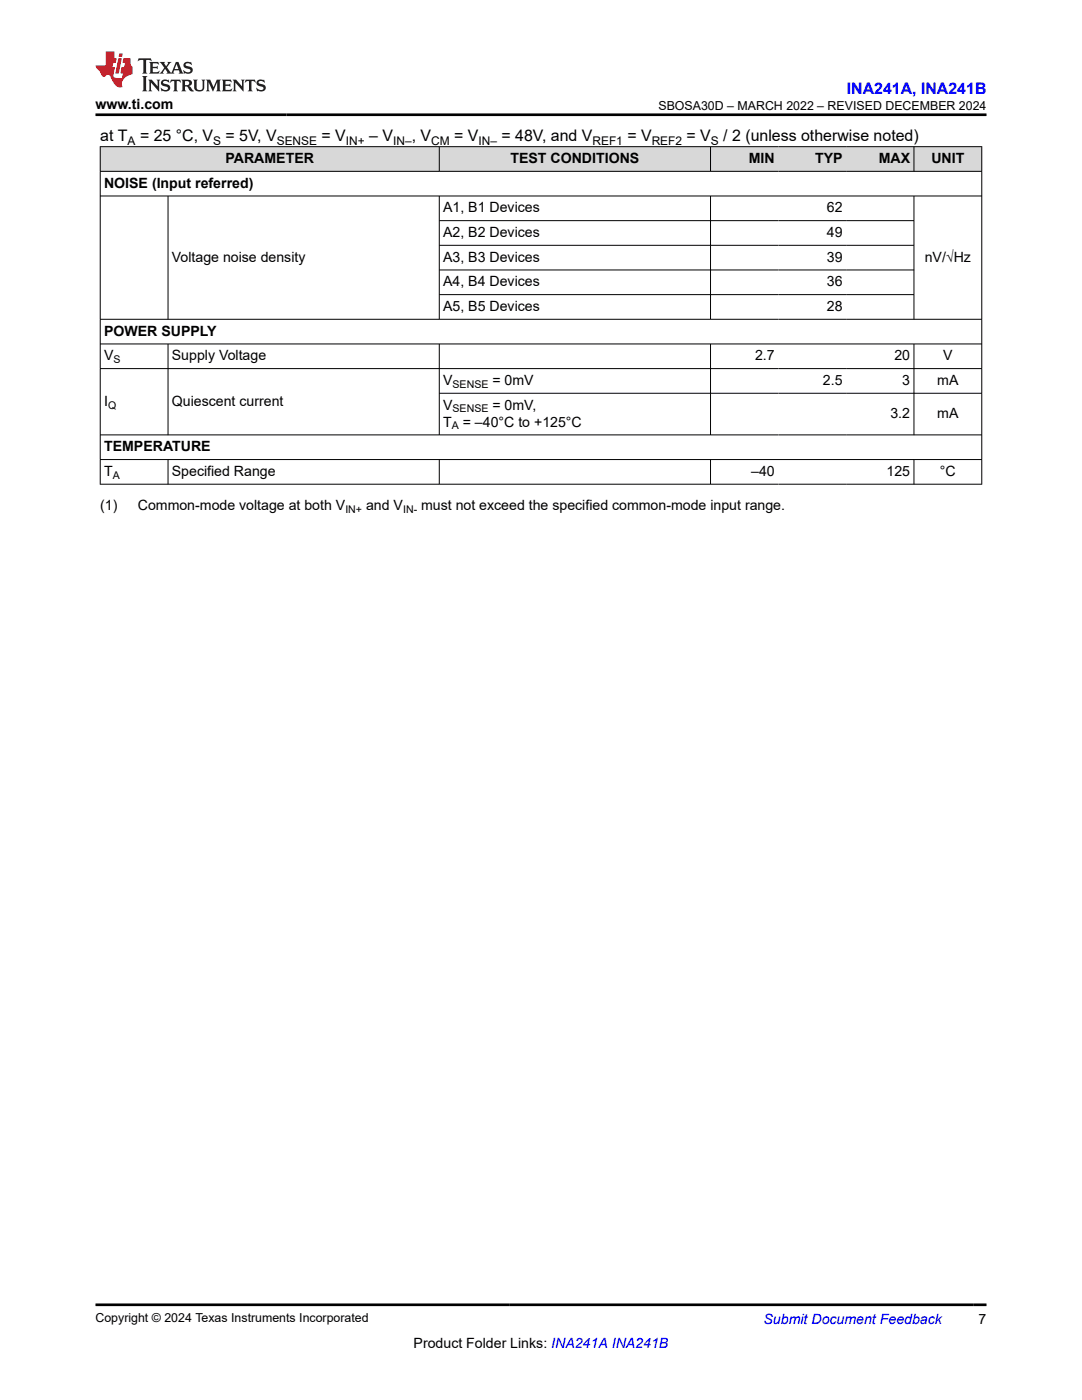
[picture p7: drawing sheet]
<svg xmlns="http://www.w3.org/2000/svg" width="216mm" height="279mm" viewBox="0 0 216 279" stroke-linecap="round" stroke-linejoin="round" font-family="sans-serif">
<defs><g id="words">
<text font-size="3.2" fill="#00f" x="169" y="18.7">INA241A, INA241B</text>
<g font-size="3.2">
<text x="20" y="28.2">at T</text>
<text x="27.9" y="28.2">= 25 °C, V</text>
<text x="45" y="28.2">= 5V, V</text>
<text x="64.2" y="28.2">= V</text>
<text x="73.7" y="28.2">– V</text>
<text x="82.1" y="28.2">, V</text>
<text x="90.6" y="28.2">= V</text>
<text x="100.1" y="28.2">= 48V, and V</text>
<text x="125.2" y="28.2">= V</text>
<text x="137" y="28.2">= V</text>
<text x="144.3" y="28.2">/ 2 (unless otherwise noted)</text>
</g>
<g font-size="2.8">
<text x="19.1" y="21.8">www.ti.com</text>
<text x="45" y="32.5">PARAMETER</text>
<text x="101.9" y="32.5">TEST CONDITIONS</text>
<text x="149.4" y="32.5">MIN</text>
<text x="162.6" y="32.5">TYP</text>
<text x="175.3" y="32.5">MAX</text>
<text x="185.8" y="32.5">UNIT</text>
<text x="20.8" y="37.5">NOISE (Input referred)</text>
<text x="88.4" y="42.4">A1, B1 Devices</text>
<text x="88.4" y="47.3">A2, B2 Devices</text>
<text x="165" y="42.4">62</text>
<text x="165" y="47.3">49</text>
<text x="34.3" y="52.2">Voltage noise density</text>
<text x="88.4" y="52.2">A3, B3 Devices</text>
<text x="165" y="52.2">39</text>
<text x="184.5" y="52.2">nV/√Hz</text>
<text x="88.4" y="57.2">A4, B4 Devices</text>
<text x="165" y="57.2">36</text>
<text x="88.4" y="62.1">A5, B5 Devices</text>
<text x="165" y="62.1">28</text>
<text x="20.8" y="67">POWER SUPPLY</text>
<text x="20.8" y="71.9">V</text>
<text x="34.3" y="71.9">Supply Voltage</text>
<text x="150.7" y="71.9">2.7</text>
<text x="178.5" y="71.9">20</text>
<text x="188.2" y="71.9">V</text>
<text x="88.4" y="76.8">V</text>
<text x="98.3" y="76.8">= 0mV</text>
<text x="164.2" y="76.8">2.5</text>
<text x="180" y="76.8">3</text>
<text x="187" y="76.8">mA</text>
<text x="20.8" y="81">I</text>
<text x="34.3" y="81">Quiescent current</text>
<text x="88.4" y="81.8">V</text>
<text x="98.3" y="81.8">= 0mV,</text>
<text x="177.7" y="83.5">3.2</text>
<text x="187" y="83.5">mA</text>
<text x="88.4" y="85.1">T</text>
<text x="92.3" y="85.1">= –40°C to +125°C</text>
<text x="20.8" y="90.1">TEMPERATURE</text>
<text x="20.8" y="95">T</text>
<text x="34.3" y="95">Specified Range</text>
<text x="149.9" y="95">–40</text>
<text x="176.9" y="95">125</text>
<text x="187.6" y="95">°C</text>
<text x="20" y="101.8">(1)</text>
<text x="27.5" y="101.8">Common-mode voltage at both V</text>
<text x="73.1" y="101.8">and V</text>
<text x="84" y="101.8">must not exceed the specified common-mode input range.</text>
<text x="82.5" y="269">Product Folder Links: INA241A INA241B</text>
<text x="195.3" y="264.2">7</text>
</g>
<text font-size="2.8" fill="#00f" x="152.4" y="264.2">Submit Document Feedback</text>
<g font-size="2.5">
<text x="131.4" y="21.9">SBOSA30D – MARCH 2022 – REVISED DECEMBER 2024</text>
<text x="19.1" y="263.9">Copyright © 2024 Texas Instruments Incorporated</text>
</g>
<g font-size="2.4">
<text x="25.5" y="28.9">A</text>
<text x="42.5" y="28.9">S</text>
<text x="55.2" y="28.9">SENSE</text>
<text x="69" y="28.9">IN+</text>
<text x="78.4" y="28.9">IN–</text>
<text x="86" y="28.9">CM</text>
<text x="95.5" y="28.9">IN–</text>
<text x="118.2" y="28.9">REF1</text>
<text x="130" y="28.9">REF2</text>
<text x="141.9" y="28.9">S</text>
</g>
<g font-size="2.1">
<text x="22.6" y="72.5">S</text>
<text x="90.3" y="77.4">SENSE</text>
<text x="21.6" y="81.6">Q</text>
<text x="90.3" y="82.3">SENSE</text>
<text x="90.1" y="85.7">A</text>
<text x="22.5" y="95.6">A</text>
<text x="68.9" y="102.4">IN+</text>
<text x="80.4" y="102.4">IN-</text>
</g>
</g></defs>
<g fill="#d8d8d8">
<path d="M20 29.3h175.9v4.9h-175.9z" fill-rule="evenodd"/>
<path d="M20.1 29.3h67.5v4.8h-67.5z" fill-rule="evenodd"/>
<path d="M87.7 29.3h54v4.8h-54z" fill-rule="evenodd"/>
<path d="M141.8 29.3h13.5v4.8h-13.5z" fill-rule="evenodd"/>
<path d="M155.3 29.3h13.5v4.8h-13.5z" fill-rule="evenodd"/>
<path d="M168.8 29.3h13.5v4.8h-13.5z" fill-rule="evenodd"/>
<path d="M182.4 29.3h13.4v4.8h-13.4z" fill-rule="evenodd"/>
</g>
<g fill="none" stroke="#000" stroke-width=".2">
<path d="M19.9 29.3h176.1M19.9 34.2h176.1M19.9 39.1h176.1M20 29.2v67.5M33.5 39.1v24.7M87.7 29.2v5.1M87.7 39.1v24.7M141.8 29.2v5.1M141.8 39.1v24.7M182.4 29.2v5.1M182.4 39.1v24.7M195.9 29.2v67.5"/>
<path d="M87.7 44h94.7M87.7 49h94.7M87.7 53.9h94.7M87.7 58.8h94.7M19.9 63.7h176.1M19.9 68.6h176.1M19.9 73.6h176.1M33.5 68.6v18.3M87.7 68.6v18.3M87.7 78.5h108.3M141.8 68.6v18.3M182.4 68.6v18.3"/>
<path d="M19.9 91.7h176.1M19.9 96.6h176.1M33.5 91.7v5M87.7 91.7v5M141.8 91.7v5M182.4 91.7v5M196 86.8h-176.1"/>
</g>
<path d="M27.7 11.6l-.2 .6 .5-.2h.6v.1v2.2l-.2 .4h1l-.2-.4v-2.2v-.1h.5l.5 .2-.1-.6zM29.8 12.4l.2 .3v1.6l-.2 .4h1.9l.1-.6a1.08 1.08 0 0 1-1.3 .2v-.7h.6l.4 .2v-.7l-.4 .2h-.6v-.5l.2-.2a1 1 0 0 1 1 .3l-.1-.5zM31.8 12.4l1 1.1-1 1.2h.9l-.2-.2 .4-.8 .5 .8-.2 .2h1.6l-.2-.2 .1-.5h1l.1 .5-.1 .2h.9l-.2-.4-.8-1.9h-.5l-1 2.1-.8-1.1 .9-1h-.8l.2 .2-.5 .6-.3-.6 .1-.2zM35.2 12.8l.4 1h-.8zM36.8 12.5a.65 .65 0 0 0-.2 .7 .65 .65 0 0 0 .6 .5l.7 .1 .1 .3a.79 .79 0 0 1-.7 .4 .79 .79 0 0 1-.7-.5l.1 .7 .2-.1a.93 .93 0 0 0 1.1 0 .93 .93 0 0 0 .4-.9 1.46 1.46 0 0 0-1.2-.6l-.1-.3a1.09 1.09 0 0 1 1.2 .2l-.2-.6-.1 .1-.6-.2zM28.4 15.2l.2 .4v2.2l-.2 .4h1l-.2-.4v-2.2l.2-.4zM29.6 15.9l.2 .4v1.5l-.2 .4h.8l-.3-.4v-1.3l1.7 1.8v-2l.2-.4h-.8l.2 .2 .1 1.1-1.2-1.3zM32.3 16a.65 .65 0 0 0-.2 .8 .65 .65 0 0 0 .7 .4l.6 .2 .1 .2a.79 .79 0 0 1-.7 .4 .79 .79 0 0 1-.7-.5l.1 .7 .2-.1a.93 .93 0 0 0 1.1 .1 .93 .93 0 0 0 .4-1 1.46 1.46 0 0 0-1.2-.5l-.1-.4a1.09 1.09 0 0 1 1.2 .2l-.2-.6-.1 .1-.6-.1zM34.1 15.9l-.1 .6a.63 .63 0 0 1 .7-.3l.1 1.6-.3 .4h1l-.2-.4v-1.6a.66 .66 0 0 1 .8 .3l-.1-.6zM36.2 15.9l.2 .4v1.5l-.2 .4h.9l-.2-.2v-.7h.5l.1 .2a.79 .79 0 0 0 1.2 .6l-1-.9a.61 .61 0 0 0 .6-.6 .61 .61 0 0 0-.5-.7zM36.9 16.2h.2a.47 .47 0 0 1 .5 .1 .47 .47 0 0 1 .1 .5l-.2 .1-.6 .1zM38.5 15.9l.2 .2a2.27 2.27 0 0 0 .4 2 1.04 1.04 0 0 0 1.7-.7v-1.3l.2-.2h-.8l.2 .4v1.1a.6 .6 0 0 1-.6 .6 .6 .6 0 0 1-.6-.6v-1.1l.3-.4zM41.1 15.9l.2 .4v1.5l-.2 .4h.7l-.2-.4v-1.4l.9 1.9 .8-1.9v1.4l-.2 .4h1l-.3-.4v-1.5l.3-.4h-.8l-.7 1.5-.7-1.5zM44.3 15.9l.2 .4v1.5l-.2 .4h1.9l.1-.6a1.09 1.09 0 0 1-1.3 .2v-.7h.6l.4 .2v-.6l-.4 .2h-.6v-.6l.2-.1a1.01 1.01 0 0 1 1 .3l-.1-.6zM46.4 15.9l.3 .4v1.5l-.3 .4h.8l-.2-.4v-1.3l1.6 1.8v-2l.2-.4h-.7l.2 .2v1.1l-1.2-1.3zM49 15.9l-.1 .6a.63 .63 0 0 1 .8-.3v1.6l-.3 .4h1l-.2-.4v-1.6a.66 .66 0 0 1 .8 .3l-.1-.6zM51.4 16a.65 .65 0 0 0-.2 .8 .65 .65 0 0 0 .6 .4l.6 .2 .2 .2a.79 .79 0 0 1-.8 .4 .79 .79 0 0 1-.6-.5l.1 .7 .2-.1a.93 .93 0 0 0 1 .1 .93 .93 0 0 0 .5-1 1.46 1.46 0 0 0-1.3-.5l-.1-.4a1.09 1.09 0 0 1 1.3 .2l-.2-.6-.2 .1-.5-.1z" fill="#231f20"/>
<path d="M21.1 10.3v2.7h-2v.4l.9 1a.95 .95 0 0 0 .9 .9 .59 .59 0 0 1 .6-.4 .59 .59 0 0 1 .5 .3l.4 .8a1.59 1.59 0 0 0 2.1 1.4 1.61 1.61 0 0 1 1-2.3l1-.3-.1-1.5a1.59 1.59 0 0 1-.4-1.7h-1.4l-.2 .9h.5l-.1 .9h-.5l-.2 .9v.3l.4 .1-.2 .9h-.6a.73 .73 0 0 1-1.1-.7l.3-1.5h-.5l.2-.9h.5l.2-.9h-.5v-1.3zM23.6 11.6l-.6 3.1h.7l.6-3.1zM23.8 10.7l-.1 .6h.7l.1-.6z" fill="#ed1c24"/>
<path d="M19.1 22.9h177.8M19.1 260.4h177.8" fill="none" stroke="#000" stroke-width=".53"/>
<use href="#words"/>
</svg>
